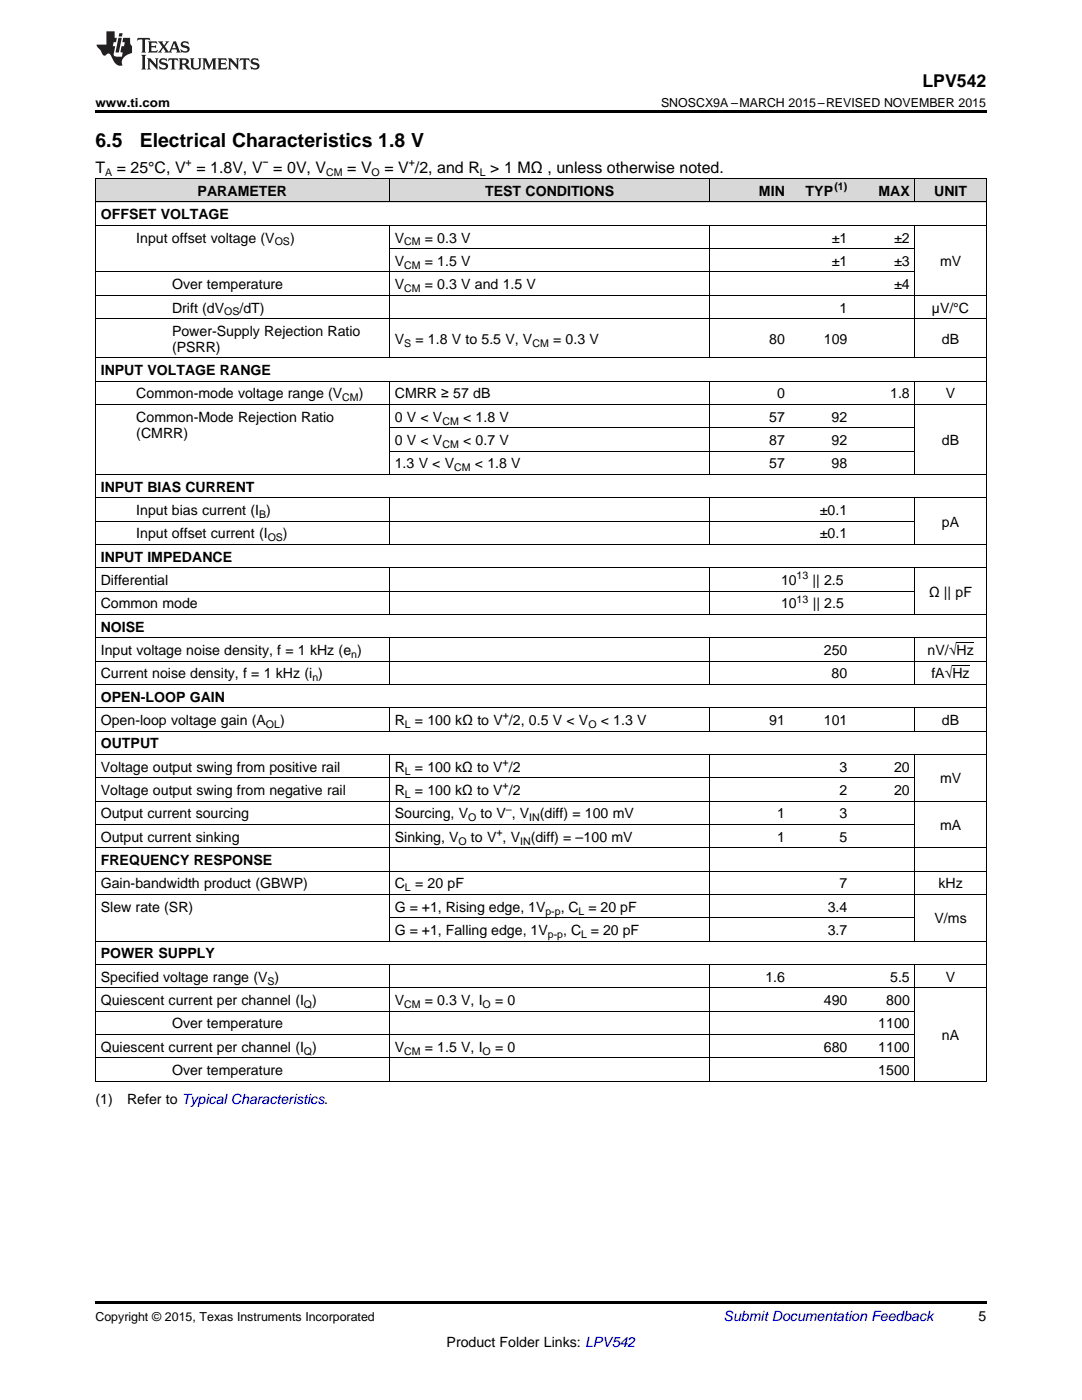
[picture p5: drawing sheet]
<svg xmlns="http://www.w3.org/2000/svg" width="216mm" height="279mm" viewBox="0 0 216 279" stroke-linecap="round" stroke-linejoin="round" font-family="sans-serif">
<defs><g id="words">
<g font-size="3.9">
<text x="19" y="29.3">6.5</text>
<text x="27.9" y="29.3">Electrical Characteristics 1.8 V</text>
</g>
<text font-size="3.5" x="184.1" y="17.3">LPV542</text>
<g font-size="3.2">
<text x="19" y="34.4">T</text>
<text x="23.3" y="34.4">= 25°C, V = 1.8V, V = 0V, V</text>
<text x="69.3" y="34.4">= V</text>
<text x="76.7" y="34.4">= V /2, and R &gt; 1 MΩ , unless otherwise noted.</text>
</g>
<g font-size="2.8">
<text x="39.4" y="39.1">PARAMETER</text>
<text x="96.8" y="39.1">TEST CONDITIONS</text>
<text x="151.4" y="39.1">MIN</text>
<text x="160.8" y="39.1">TYP</text>
<text x="175.3" y="39.1">MAX</text>
<text x="186.4" y="39.1">UNIT</text>
<text x="20.1" y="43.7">OFFSET VOLTAGE</text>
<text x="27.2" y="48.4">Input offset voltage (V</text>
<text x="57.9" y="48.4">)</text>
<text x="78.8" y="48.4">V</text>
<text x="78.8" y="53.1">V</text>
<text x="84.8" y="48.4">= 0.3 V</text>
<text x="84.8" y="53.1">= 1.5 V</text>
<text x="166" y="48.4">±1</text>
<text x="166" y="53.1">±1</text>
<text x="178.4" y="48.4">±2</text>
<text x="178.4" y="53.1">±3</text>
<text x="187.6" y="53.1">mV</text>
<text x="34.3" y="57.7">Over temperature</text>
<text x="78.8" y="57.7">V</text>
<text x="84.8" y="57.7">= 0.3 V and 1.5 V</text>
<text x="178.4" y="57.7">±4</text>
<text x="34.3" y="62.4">Drift (dV</text>
<text x="47.8" y="62.4">/dT)</text>
<text x="167.5" y="62.4">1</text>
<text x="185.9" y="62.4">µV/°C</text>
<text x="34.3" y="67">Power-Supply Rejection Ratio</text>
<text x="34.3" y="70.2">(PSRR)</text>
<text x="78.8" y="68.6">V</text>
<text x="82.9" y="68.6">= 1.8 V to 5.5 V, V</text>
<text x="110.4" y="68.6">= 0.3 V</text>
<text x="153.5" y="68.6">80</text>
<text x="164.4" y="68.6">109</text>
<text x="188" y="68.6">dB</text>
<text x="20.1" y="74.9">INPUT VOLTAGE RANGE</text>
<text x="27.2" y="79.5">Common-mode voltage range (V</text>
<text x="71.6" y="79.5">)</text>
<text x="78.8" y="79.5">CMRR ≥ 57 dB</text>
<text x="155.1" y="79.5">0</text>
<text x="177.6" y="79.5">1.8</text>
<text x="188.7" y="79.5">V</text>
<text x="27.2" y="84.2">Common-Mode Rejection Ratio</text>
<text x="27.2" y="87.3">(CMRR)</text>
<text x="78.8" y="84.2">0 V &lt; V</text>
<text x="78.8" y="88.8">0 V &lt; V</text>
<text x="92.4" y="84.2">&lt; 1.8 V</text>
<text x="92.4" y="88.8">&lt; 0.7 V</text>
<text x="153.5" y="84.2">57</text>
<text x="153.5" y="88.8">87</text>
<text x="165.9" y="84.2">92</text>
<text x="165.9" y="88.8">92</text>
<text x="188" y="88.8">dB</text>
<text x="78.8" y="93.5">1.3 V &lt; V</text>
<text x="94.8" y="93.5">&lt; 1.8 V</text>
<text x="153.5" y="93.5">57</text>
<text x="165.9" y="93.5">98</text>
<text x="20.1" y="98.1">INPUT BIAS CURRENT</text>
<text x="27.2" y="102.8">Input bias current (I )</text>
<text x="27.2" y="107.5">Input offset current (I</text>
<text x="56.5" y="107.5">)</text>
<text x="163.6" y="102.8">±0.1</text>
<text x="163.6" y="107.5">±0.1</text>
<text x="188" y="105.1">pA</text>
<text x="20.1" y="112.1">INPUT IMPEDANCE</text>
<text x="20.1" y="116.8">Differential</text>
<text x="155.9" y="116.8">10</text>
<text x="162.1" y="116.8">|| 2.5</text>
<text x="185.4" y="119.1">Ω || pF</text>
<text x="20.1" y="121.4">Common mode</text>
<text x="155.9" y="121.4">10</text>
<text x="162.2" y="121.4">|| 2.5</text>
<text x="20.1" y="126.1">NOISE</text>
<text x="20.1" y="130.7">Input voltage noise density, f = 1 kHz (e )</text>
<text x="164.4" y="130.7">250</text>
<text x="185.1" y="130.7">nV/√Hz</text>
<text x="20.1" y="135.4">Current noise density, f = 1 kHz (i )</text>
<text x="165.9" y="135.4">80</text>
<text x="185.8" y="135.4">fA√Hz</text>
<text x="20.1" y="140.1">OPEN-LOOP GAIN</text>
<text x="20.1" y="144.7">Open-loop voltage gain (A</text>
<text x="20.1" y="149.4">OUTPUT</text>
<text x="55.9" y="144.7">)</text>
<text x="78.8" y="144.7">R</text>
<text x="82.8" y="144.7">= 100 kΩ to V /2, 0.5 V &lt; V</text>
<text x="119.9" y="144.7">&lt; 1.3 V</text>
<text x="153.5" y="144.7">91</text>
<text x="164.4" y="144.7">101</text>
<text x="188" y="144.7">dB</text>
<text x="20.1" y="154">Voltage output swing from positive rail</text>
<text x="78.8" y="154">R</text>
<text x="82.8" y="154">= 100 kΩ to V /2</text>
<text x="167.5" y="154">3</text>
<text x="178.4" y="154">20</text>
<text x="20.1" y="158.7">Voltage output swing from negative rail</text>
<text x="78.8" y="158.7">R</text>
<text x="82.8" y="158.7">= 100 kΩ to V /2</text>
<text x="167.5" y="158.7">2</text>
<text x="178.4" y="158.7">20</text>
<text x="187.6" y="156.4">mV</text>
<text x="20.1" y="163.3">Output current sourcing</text>
<text x="20.1" y="168">Output current sinking</text>
<text x="78.8" y="163.3">Sourcing, V</text>
<text x="78.8" y="168">Sinking, V</text>
<text x="94" y="168">to V , V</text>
<text x="95.9" y="163.3">to V , V</text>
<text x="105.9" y="168">(diff) = –100 mV</text>
<text x="107.7" y="163.3">(diff) = 100 mV</text>
<text x="155.1" y="163.3">1</text>
<text x="155.1" y="168">1</text>
<text x="167.5" y="163.3">3</text>
<text x="167.5" y="168">5</text>
<text x="187.6" y="165.7">mA</text>
<text x="20.1" y="172.6">FREQUENCY RESPONSE</text>
<text x="20.1" y="177.3">Gain-bandwidth product (GBWP)</text>
<text x="78.8" y="177.3">C</text>
<text x="82.8" y="177.3">= 20 pF</text>
<text x="167.5" y="177.3">7</text>
<text x="187.3" y="177.3">kHz</text>
<text x="20.1" y="182">Slew rate (SR)</text>
<text x="78.8" y="182">G = +1, Rising edge, 1V</text>
<text x="111.9" y="182">, C = 20 pF</text>
<text x="165.2" y="182">3.4</text>
<text x="186.5" y="184.3">V/ms</text>
<text x="20.1" y="191.3">POWER SUPPLY</text>
<text x="78.8" y="186.6">G = +1, Falling edge, 1V</text>
<text x="112.4" y="186.6">, C = 20 pF</text>
<text x="165.2" y="186.6">3.7</text>
<text x="20.1" y="195.9">Specified voltage range (V )</text>
<text x="152.7" y="195.9">1.6</text>
<text x="177.6" y="195.9">5.5</text>
<text x="188.7" y="195.9">V</text>
<text x="20.1" y="200.6">Quiescent current per channel (I )</text>
<text x="78.8" y="200.6">V</text>
<text x="84.8" y="200.6">= 0.3 V, I</text>
<text x="98.8" y="200.6">= 0</text>
<text x="164.4" y="200.6">490</text>
<text x="176.8" y="200.6">800</text>
<text x="20.1" y="209.9">Quiescent current per channel (I )</text>
<text x="34.3" y="205.2">Over temperature</text>
<text x="78.8" y="209.9">V</text>
<text x="84.8" y="209.9">= 1.5 V, I</text>
<text x="98.8" y="209.9">= 0</text>
<text x="164.4" y="209.9">680</text>
<text x="175.3" y="205.2">1100</text>
<text x="175.3" y="209.9">1100</text>
<text x="188" y="207.6">nA</text>
<text x="34.3" y="214.6">Over temperature</text>
<text x="175.3" y="214.6">1500</text>
<text x="19" y="220.4">(1)</text>
<text x="25.4" y="220.4">Refer to Typical Characteristics.</text>
<text x="195.3" y="263.6">5</text>
<text x="89.1" y="268.9">Product Folder Links: LPV542</text>
</g>
<text font-size="2.8" fill="#0000c8" x="144.4" y="263.6">Submit Documentation Feedback</text>
<g font-size="2.5">
<text x="19" y="21.4">www.ti.com</text>
<text x="131.9" y="21.4">SNOSCX9A –MARCH 2015–REVISED NOVEMBER 2015</text>
<text x="19" y="263.6">Copyright © 2015, Texas Instruments Incorporated</text>
</g>
<g font-size="2.1">
<text x="21" y="35.1">A</text>
<text x="37" y="33.2">+</text>
<text x="52.4" y="33.2">−</text>
<text x="65.1" y="35.1">CM</text>
<text x="74.2" y="35.1">O</text>
<text x="81.6" y="33.2">+</text>
<text x="95.7" y="35.1">L</text>
<text x="166.5" y="38">(1)</text>
<text x="54.8" y="49">OS</text>
<text x="80.6" y="49">CM</text>
<text x="80.6" y="53.6">CM</text>
<text x="80.6" y="58.3">CM</text>
<text x="44.7" y="62.9">OS</text>
<text x="80.6" y="69.2">S</text>
<text x="106.3" y="69.2">CM</text>
<text x="68.3" y="80.1">CM</text>
<text x="88.3" y="84.7">CM</text>
<text x="88.3" y="89.4">CM</text>
<text x="90.6" y="94.1">CM</text>
<text x="51.7" y="103.4">B</text>
<text x="53.4" y="108">OS</text>
<text x="159" y="115.6">13</text>
<text x="159" y="120.3">13</text>
<text x="70.1" y="131.3">n</text>
<text x="62.3" y="136">n</text>
<text x="100.3" y="143.6">+</text>
<text x="53.1" y="145.3">OL</text>
<text x="80.8" y="145.3">L</text>
<text x="117.4" y="145.3">O</text>
<text x="80.8" y="154.6">L</text>
<text x="100.3" y="152.9">+</text>
<text x="80.8" y="159.2">L</text>
<text x="100.3" y="157.6">+</text>
<text x="93.4" y="163.9">O</text>
<text x="99.1" y="166.9">+</text>
<text x="101" y="162.2">–</text>
<text x="105.6" y="163.9">IN</text>
<text x="91.5" y="168.6">O</text>
<text x="103.8" y="168.6">IN</text>
<text x="80.8" y="177.9">L</text>
<text x="108.8" y="182.5">p-p</text>
<text x="115.5" y="182.5">L</text>
<text x="109.3" y="187.2">p-p</text>
<text x="116" y="187.2">L</text>
<text x="53.4" y="196.5">S</text>
<text x="60.6" y="201.2">Q</text>
<text x="80.6" y="201.2">CM</text>
<text x="96.3" y="201.2">O</text>
<text x="60.6" y="210.5">Q</text>
<text x="80.6" y="210.5">CM</text>
<text x="96.3" y="210.5">O</text>
</g>
</g></defs>
<g fill="#d8d8d8">
<path d="M19 35.7h7.1v4.7h-7.1z"/>
<path d="M26.1 35.7h7.2v4.7h-7.2z"/>
<path d="M33.3 35.7h7.1v4.7h-7.1z"/>
<path d="M40.4 35.7h37.3v4.7h-37.3z"/>
<path d="M77.7 35.7h64v4.7h-64z"/>
<path d="M141.7 35.7h16v4.7h-16z"/>
<path d="M157.7 35.7h12.5v4.7h-12.5z"/>
<path d="M170.2 35.7h12.4v4.7h-12.4z"/>
<path d="M182.6 35.7h14.2v4.7h-14.2z"/>
</g>
<path d="M19 22h177.8v.5h-177.8zM19 215.8h.2zM33.2 215.8h.1zM40.3 215.8h.1zM77.6 215.8h.1zM141.6 215.8h.1zM182.5 215.8h.1zM196.7 215.8h.1zM19 259.7h177.8v.5h-177.8z" fill="#000"/>
<g fill="none" stroke="#000" stroke-width=".2">
<path d="M19 35.6l177.8 .1v180.1M19.1 35.7v180.1M77.7 35.7v4.7M141.7 35.7v4.7M182.5 35.7v4.7M19 58.9h177.8M19 54.3h163.6M19 45h177.8M19 40.3h177.8M77.7 45v26.5M77.7 49.6h104.9M141.7 45v26.5"/>
<path d="M182.5 45v26.5M19 76.1h177.8M19 71.4h177.8M19 63.6h177.8M77.7 76.1v18.7M141.7 76.1v18.7M182.5 76.1v18.7M19 99.4h177.8M19 94.7h177.8M19 80.7h177.8M77.7 99.4v9.3M77.7 90h104.9"/>
<path d="M77.7 85.4h104.9M141.7 99.4v9.3M182.5 99.4v9.3M19 118h163.6M19 113.3h177.8M19 108.7h177.8M19 104h163.6M77.7 113.3v9.4M141.7 113.3v9.4M182.5 113.3v9.4M19 136.6h177.8M19 132h177.8"/>
<path d="M19 127.3h177.8M19 122.6h177.8M77.7 127.3v9.4M141.7 127.3v9.4M182.5 127.3v9.4M19 159.9h177.8M19 155.2h163.6M19 150.6h177.8M19 145.9h177.8M19 141.3h177.8M77.7 141.3v4.7M77.7 150.6v37.3"/>
<path d="M141.7 141.3v4.7M141.7 150.6v37.3M182.5 141.3v4.7M182.5 150.6v37.3M19 178.5h177.8M19 173.9h177.8M19 169.2h177.8M19 164.6h163.6M19 197.1h177.8M19 192.5h177.8M19 187.8h177.8M77.7 192.5v23.3"/>
<path d="M77.7 183.2h104.9M141.7 192.5v23.3M182.5 192.5v23.3M19 215.8h177.8M19 211.1h163.6M19 206.5h163.6M19 201.8h163.6"/>
</g>
<g fill="#231f20">
<path d="M27.5 7.6l-.1 .5 .4-.2h.6v.1v2.1l-.2 .4h1l-.3-.4v-2.1l.1-.1h.5l.5 .2-.2-.5zM29.5 8.3l.2 .3v1.5l-.2 .4h1.8l.2-.6a1.04 1.04 0 0 1-1.3 .2v-.7h.6l.3 .2v-.6l-.3 .2h-.6v-.6l.8-.1 .4 .3-.2-.5zM31.5 8.3l.9 1.1-.9 1.1h.8l-.2-.2 .5-.7 .4 .7-.2 .2h1.5l-.1-.2 .1-.4h.9l.1 .4-.2 .2h1l-.3-.3-.7-1.9h-.5l-.9 2-.8-1 .9-1h-.8l.1 .3-.3 .5-.4-.6 .2-.2zM34.7 8.6l.4 1h-.7zM36.3 8.4a.63 .63 0 0 0-.2 .7 .63 .63 0 0 0 .6 .4l.6 .2 .1 .2a.75 .75 0 0 1-.7 .4 .75 .75 0 0 1-.6-.5l.1 .7 .1-.1a1.11 1.11 0 0 0 1.5-.6 1.13 1.13 0 0 0-1.2-.8l-.1-.4a1.04 1.04 0 0 1 1.2 .2l-.2-.5-.1 .1-.5-.2zM28.2 10.9l.2 .4v2.2l-.2 .4h1l-.3-.4v-2.2l.3-.4zM29.3 11.6l.3 .4v1.5l-.3 .4h.8l-.2-.4v-1.3l1.5 1.7v-1.9l.2-.4h-.7l.2 .4v.9l-1.1-1.3zM32 11.8a.62 .62 0 0 0-.2 .7 .62 .62 0 0 0 .6 .4l.6 .1 .1 .3a.76 .76 0 0 1-.7 .3 .76 .76 0 0 1-.6-.4l.1 .7 .1-.1a1.11 1.11 0 0 0 1.5-.6 1.13 1.13 0 0 0-1.2-.8l-.1-.4a1.04 1.04 0 0 1 1.2 .2l-.2-.6-.1 .1-.5-.1zM33.7 11.6l-.2 .6a.61 .61 0 0 1 .8-.3v1.6l-.2 .4h.9l-.2-.4v-1.6a.63 .63 0 0 1 .8 .3l-.2-.6zM35.6 11.6l.3 .4v1.5l-.3 .4h1l-.2-.2v-.8l.5 .2a.76 .76 0 0 0 1.2 .7l-1-1a.58 .58 0 0 0 .6-.5 .58 .58 0 0 0-.5-.6zM36.4 11.9h.1a.45 .45 0 0 1 .5 .1 .45 .45 0 0 1 .1 .5l-.7 .2zM37.9 11.6l.2 .2a2.17 2.17 0 0 0 .3 1.9 .99 .99 0 0 0 1.6-.6v-1.1l.2-.4h-.7l.2 .2a1.92 1.92 0 0 1-.2 1.8 .6 .6 0 0 1-.9-.5v-1.1l.2-.4zM40.4 11.6l.2 .4v1.5l-.2 .4h.7l-.2-.4v-1.4l.8 1.8 .8-1.8v1.4l-.2 .4h.9l-.2-.4v-1.5l.2-.4h-.8l-.6 1.5-.6-1.5zM43.4 11.6l.2 .4v1.5l-.2 .4h1.8l.2-.6a1.04 1.04 0 0 1-1.3 .1v-.6h.5l.4 .2v-.6l-.4 .2h-.5v-.7h.8l.3 .3-.1-.6zM45.5 11.6l.2 .4v1.5l-.2 .4h.7l-.2-.4v-1.3l1.5 1.7v-1.9l.2-.4h-.7l.2 .4v.9l-1.1-1.3zM47.9 11.6l-.1 .6a.61 .61 0 0 1 .8-.3v1.6l-.3 .4h1l-.3-.4 .1-1.6a.63 .63 0 0 1 .7 .3l-.1-.6zM50.2 11.8a.62 .62 0 0 0-.2 .7 .62 .62 0 0 0 .6 .4l.6 .1 .2 .3a.76 .76 0 0 1-.8 .3 .76 .76 0 0 1-.6-.4l.1 .7 .2-.1a1.11 1.11 0 0 0 1.5-.6 1.13 1.13 0 0 0-1.3-.8l-.1-.4a1.04 1.04 0 0 1 1.2 .2l-.1-.6-.2 .1-.5-.1z"/>
<path d="M21.2 6.3v2.6h-1.9l.1 .4 .7 .9a.91 .91 0 0 0 1 .8 .56 .56 0 0 1 .5-.3 .56 .56 0 0 1 .5 .3l.4 .8a1.53 1.53 0 0 0 1.9 1.2 1.54 1.54 0 0 1 1-2.1l.9-.3v-1.4a1.52 1.52 0 0 1-.3-1.6h-1.4l-.2 .8h.5l-.2 .8h-.4l-.2 1v.2l.4 .1-.2 .8a1.93 1.93 0 0 1-1.6-.3l.3-1.8h-.5l.2-.8h.4l.2-.8h-.4v-1.3zM23.6 7.6l-.6 2.9h.7l.6-2.9zM23.8 6.6l-.1 .7h.6l.2-.7z"/>
</g>
<path d="M190 132.9h3.5M190.9 128.3h3.4" fill="none" stroke="#000" stroke-width=".2"/>
<use href="#words"/>
</svg>
